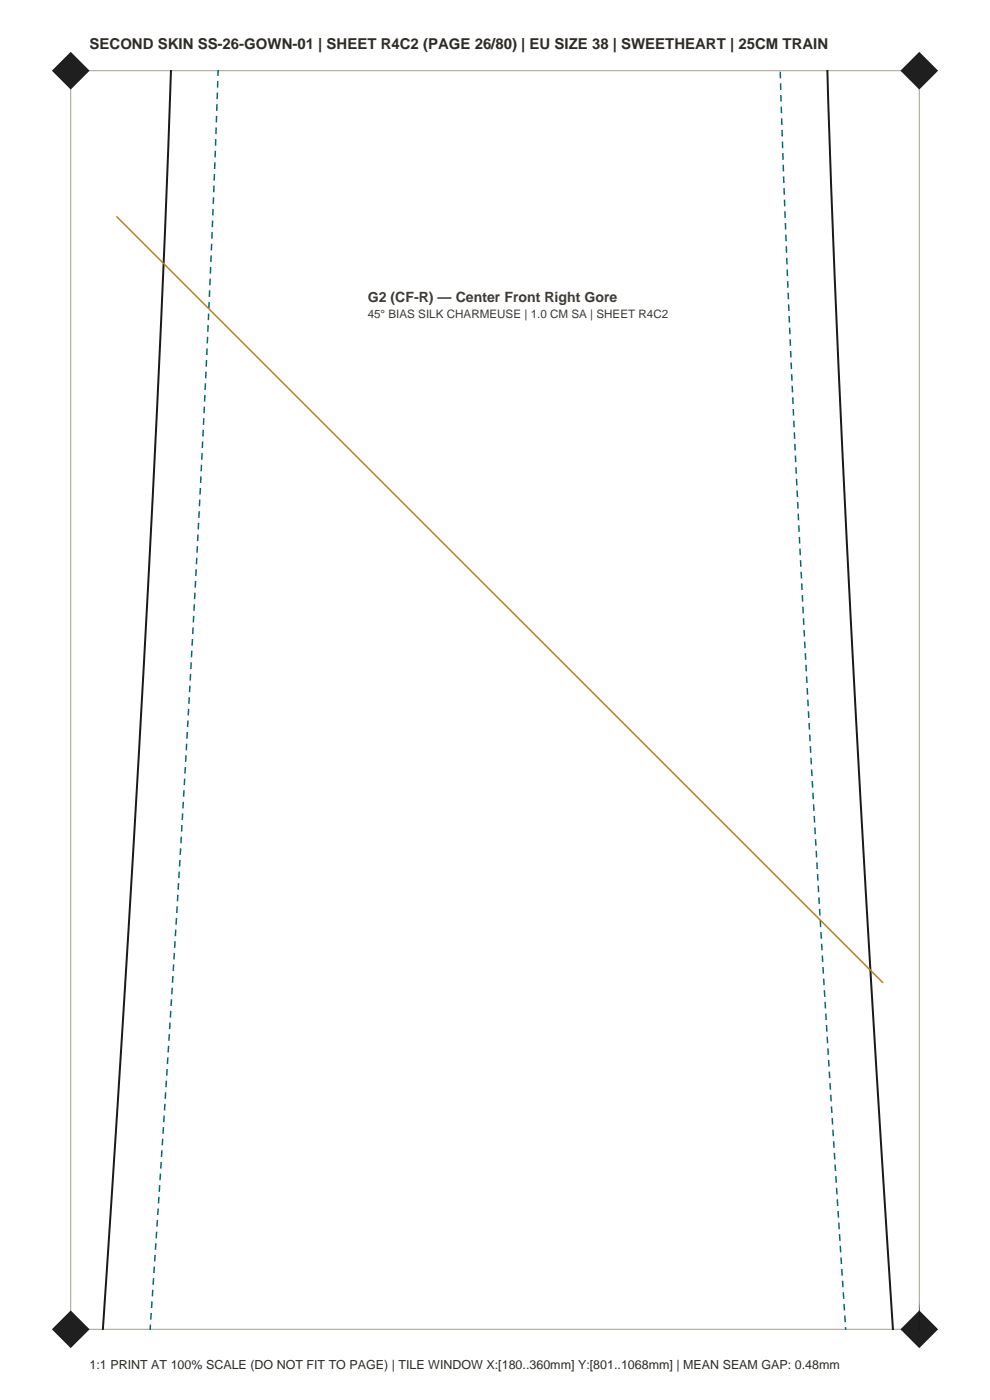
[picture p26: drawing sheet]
<svg xmlns="http://www.w3.org/2000/svg" width="210mm" height="297mm" viewBox="0 0 210 297" stroke-linecap="round" stroke-linejoin="round" font-family="sans-serif">
<defs><g id="words">
<text font-size="3.2" fill="#2e2b26" x="19" y="10.5">SECOND SKIN SS-26-GOWN-01 | SHEET R4C2 (PAGE 26/80) | EU SIZE 38 | SWEETHEART | 25CM TRAIN</text>
<text font-size="3" fill="#403b33" x="78" y="64">G2 (CF-R) — Center Front Right Gore</text>
<text font-size="2.6" fill="#2e2b26" x="19" y="290.5">1:1 PRINT AT 100% SCALE (DO NOT FIT TO PAGE) | TILE WINDOW X:[180..360mm] Y:[801..1068mm] | MEAN SEAM GAP: 0.48mm</text>
<text font-size="2.5" fill="#403b33" x="78" y="67.5">45° BIAS SILK CHARMEUSE | 1.0 CM SA | SHEET R4C2</text>
</g></defs>
<path d="M15 15h180v267h-180z" fill="none" stroke="#a69e8f" stroke-width=".21"/>
<g fill="#1f1f1f">
<path d="M11 282l4-4 4 4-4 4z" fill-rule="evenodd"/>
<path d="M191 282l4-4 4 4-4 4z" fill-rule="evenodd"/>
<path d="M11 15l4-4 4 4-4 4z" fill-rule="evenodd"/>
<path d="M191 15l4-4 4 4-4 4z" fill-rule="evenodd"/>
</g>
<path d="M36.3 14.9l-2.1 53.5-3.7 73.6-4.4 73.6-4.3 66.5M175.5 14.9l.8 24.9 1.5 37.2 2.7 56 4.2 74.6 4.7 74.5M195.1 280.7l-.1 1.4" fill="none" stroke="#1a1a1a" stroke-width=".42"/>
<path d="M165.5 14.9l1.5 43.9 3.6 74.7 4.2 74.7 4.6 73.9M31.8 282.1l4.3-65.9 4.3-73.7 3.8-73.7 2.1-53.9" fill="none" stroke="#036970" stroke-width=".32" stroke-dasharray="1.4 1.1" stroke-linecap="butt"/>
<path d="M24.7 45.9l162.6 162.6" fill="none" stroke="#b8801a" stroke-width=".32"/>
<use href="#words"/>
</svg>
